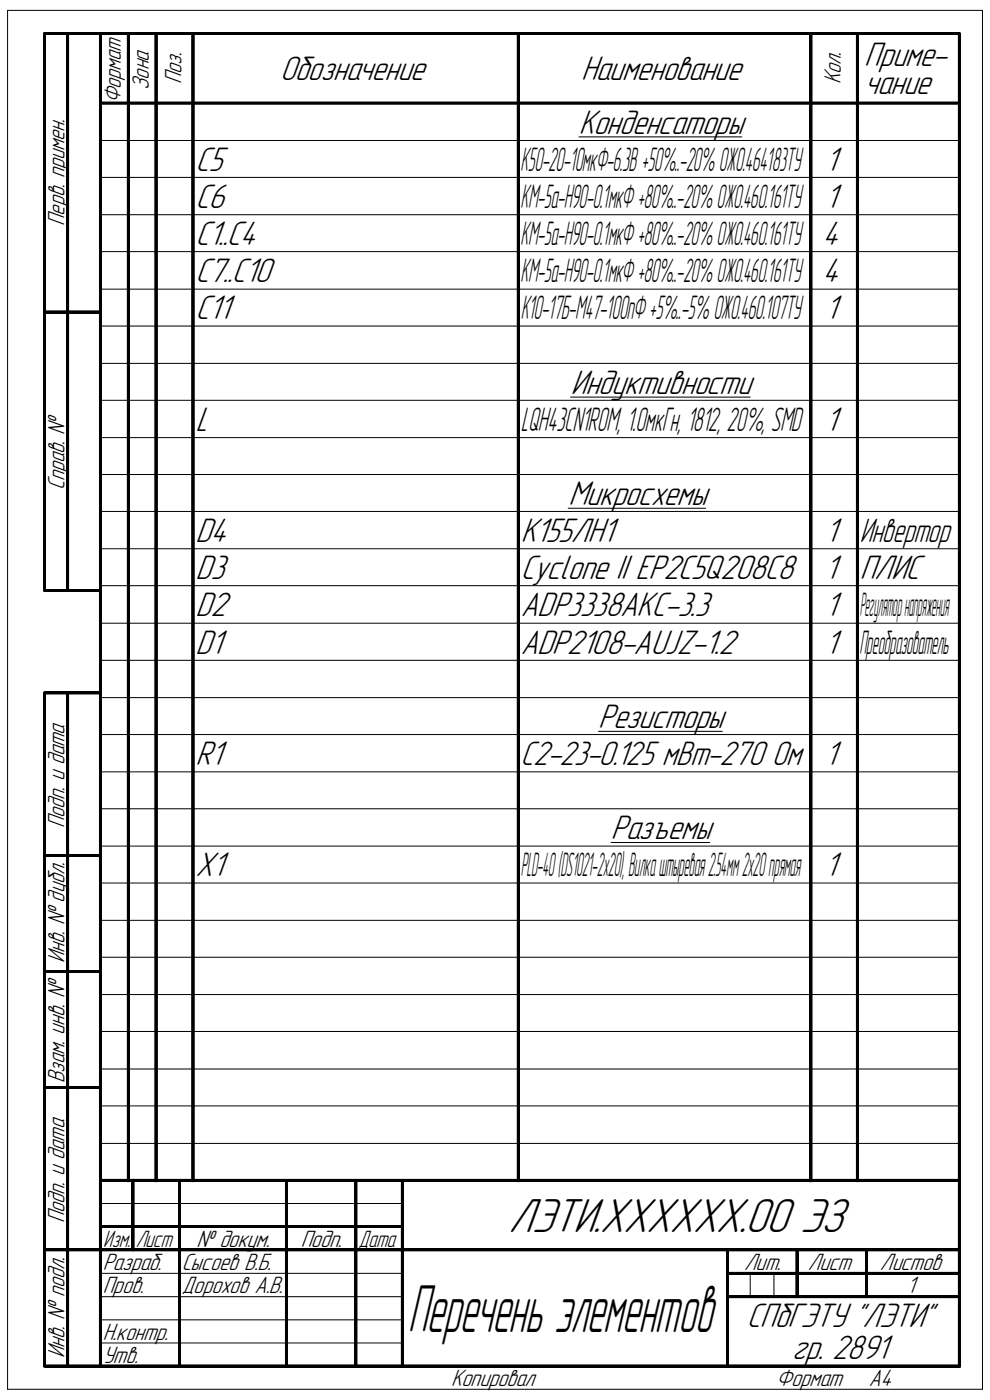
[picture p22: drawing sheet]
<svg xmlns="http://www.w3.org/2000/svg" width="210mm" height="297mm" viewBox="0 0 210 297" stroke-linecap="round" stroke-linejoin="round" font-family="sans-serif">
<defs><g id="words">
<text font-size="14.8" x="86.5" y="282.5">Перечень элементов</text>
<text font-size="10.8" x="107.9" y="261.3">ЛЭТИ.ХХХХХХ.00 ЭЗ</text>
<g font-size="7.7">
<text x="59.4" y="17">Обозначение</text>
<text x="123.3" y="17">Наименование</text>
<text x="183.3" y="14.1">Приме-</text>
<text x="183.3" y="19.9">чание</text>
<text x="122.8" y="28.3">Конденсаторы</text>
<text x="41.5" y="36.2">С5</text>
<text x="175" y="36.2">1</text>
<text x="41.5" y="44.1">С6</text>
<text x="175" y="44.1">1</text>
<text x="41.5" y="51.9">С1..С4</text>
<text x="174.5" y="51.9">4</text>
<text x="41.5" y="59.8">С7..С10</text>
<text x="174.5" y="59.8">4</text>
<text x="41.5" y="67.7">С11</text>
<text x="175" y="67.7">1</text>
<text x="121.1" y="83.5">Индуктивности</text>
<text x="41.5" y="91.4">L</text>
<text x="175" y="91.4">1</text>
<text x="120.6" y="107.2">Микросхемы</text>
<text x="41.5" y="115">D4</text>
<text x="110.4" y="115">К155ЛН1</text>
<text x="175" y="115">1</text>
<text x="41.5" y="122.9">D3</text>
<text x="110.4" y="122.9">Cyclone II EP2C5Q208C8</text>
<text x="175" y="122.9">1</text>
<text x="182.4" y="122.9">ПЛИС</text>
<text x="41.5" y="130.8">D2</text>
<text x="110.4" y="130.8">ADP3338AKC-3.3</text>
<text x="175" y="130.8">1</text>
<text x="41.5" y="138.6">D1</text>
<text x="110.4" y="138.6">ADP2108-AUJZ-1.2</text>
<text x="175" y="138.6">1</text>
<text x="126.9" y="154.4">Резисторы</text>
<text x="41.5" y="162.3">R1</text>
<text x="175" y="162.3">1</text>
<text x="129.6" y="178.1">Разъемы</text>
<text x="41.5" y="185.9">X1</text>
<text x="175" y="185.9">1</text>
<text x="158.4" y="281.5">СПбГЭТУ &quot;ЛЭТИ&quot;</text>
<text x="168" y="288.3">гр. 2891</text>
</g>
<text font-size="7.6" x="110.4" y="162.3">С2-23-0.125 мВт-270 Ом</text>
<text font-size="7.5" x="182.4" y="115">Инвертор</text>
<g font-size="7.4">
<text x="110.4" y="91.4">L</text>
<text x="112" y="91.4">QH43CN1ROM, 1.0мкГн, 1812, 20%, SMD</text>
</g>
<g font-size="7.3">
<text x="110.4" y="36.2">К</text>
<text x="112" y="36.2">50-20-10мкФ-6.3В+50%..-20%ОЖО.464183ТУ</text>
<text x="110.4" y="44.1">К</text>
<text x="112" y="44.1">М-5а-Н90-0.1мкФ+80%..-20%ОЖО.460.161ТУ</text>
<text x="110.4" y="51.9">К</text>
<text x="112" y="51.9">М-5а-Н90-0.1мкФ+80%..-20%ОЖО.460.161ТУ</text>
<text x="110.4" y="59.8">К</text>
<text x="112" y="59.8">М-5а-Н90-0.1мкФ+80%..-20%ОЖО.460.161ТУ</text>
<text x="110.4" y="67.7">К</text>
<text x="112" y="67.7">10-17Б-М47-100пФ+5%..-5%ОЖО.460.107ТУ</text>
<text x="182.4" y="130.8">Р</text>
<text x="183.4" y="130.8">егуляторнапряжения</text>
<text x="182.3" y="138.6">П</text>
<text x="183.7" y="138.6">реобразователь</text>
<text x="110.5" y="185.9">P</text>
<text x="111.7" y="185.9">LD-40(DS1021-2x20),Вилкаштыревая2.54мм2x20прямая</text>
</g>
<g font-size="5.3">
<text x="38.5" y="17.8" transform="rotate(-90 38.5 17.8)">Поз.</text>
<text x="178.3" y="17.9" transform="rotate(-90 178.3 17.9)">Кол.</text>
<text x="25.7" y="21.9" transform="rotate(-90 25.7 21.9)">Формат</text>
<text x="31.5" y="19.1" transform="rotate(-90 31.5 19.1)">Зона</text>
<text x="13.7" y="47.9" transform="rotate(-90 13.7 47.9)">Перв. примен.</text>
<text x="13.7" y="103.9" transform="rotate(-90 13.7 103.9)">Справ. №</text>
<text x="13.7" y="175.7" transform="rotate(-90 13.7 175.7)">Подп. и дата</text>
<text x="13.7" y="204.4" transform="rotate(-90 13.7 204.4)">Инв. № дубл.</text>
<text x="13.7" y="229.7" transform="rotate(-90 13.7 229.7)">Взам. инв. №</text>
<text x="13.7" y="259.5" transform="rotate(-90 13.7 259.5)">Подп. и дата</text>
<text x="21.8" y="269.4">Разраб.</text>
<text x="38.6" y="269.4">Сысоев В.Б.</text>
<text x="41.7" y="264.5">№ докум.</text>
<text x="63.8" y="264.5">Подп.</text>
<text x="157.9" y="269.4">Лит.</text>
<text x="171.4" y="269.4">Лист</text>
<text x="186.6" y="269.4">Листов</text>
<text x="21.8" y="274.3">Пров.</text>
<text x="38.6" y="274.3">Дорохов А.В.</text>
<text x="192.4" y="274.3">1</text>
<text x="21.8" y="284.2">Н.контр.</text>
<text x="13.7" y="288.1" transform="rotate(-90 13.7 288.1)">Инв. № подл.</text>
<text x="21.8" y="289.1">Утв.</text>
<text x="95.7" y="294">Копировал</text>
<text x="164.6" y="294">Формат</text>
<text x="184.3" y="294">A4</text>
</g>
<g font-size="5.2">
<text x="21.9" y="264.5">Изм.</text>
<text x="28.8" y="264.5">Лист</text>
<text x="76.1" y="264.5">Дата</text>
</g>
</g></defs>
<g fill="none" stroke="#000" stroke-width=".21">
<path d="M1.6 2.2v292.5zM1.6 2.2h206.8zM208.4 2.2v292.5zM21.3 29.8h182.2zM21.3 37.6h182.2zM122.8 29h34.6zM21.3 45.6h182.2zM21.3 53.4h182.2zM21.3 61.3h182.2zM21.3 69.2h182.2zM21.3 77.1h182.2zM21.3 84.9h182.2z"/>
<path d="M21.3 92.8h182.2zM121 84.2h38.1zM21.3 100.7h182.2zM21.3 108.5h182.2zM21.3 116.4h182.2zM120.5 107.8h29.2zM21.3 124.2h182.2zM21.3 132.2h182.2zM21.3 140.1h182.2zM21.3 148h182.2zM21.3 155.8h182.2zM127 155.2h26.2z"/>
<path d="M21.3 163.7h182.2zM21.3 171.6h182.2zM21.3 179.5h182.2zM129.6 178.7h20.9zM21.3 187.3h182.2zM21.3 195.2h182.2zM21.3 203.1h182.2zM21.3 211h182.2zM21.3 218.8h182.2zM21.3 226.8h182.2zM21.3 234.6h182.2zM21.3 255.3h64z"/>
<path d="M21.3 242.6h182.2zM21.3 280h64zM21.3 270.1h16.8zM21.3 275.1h16.8zM38.1 270.1h22.6zM38.1 275.1h22.6zM60.7 270.1h14.8zM60.7 275.1h14.8zM75.5 270.1h9.8zM75.5 275.1h9.8zM159.1 270.1v5zM164.2 270.1v5z"/>
<path d="M1.6 294.7h206.8zM21.3 284.9h64z"/>
</g>
<g fill="#000">
<path d="M21.1 6.9l182.4-.1 .3 .3-.3 .3h-182.2l-.3-.1zM21.3 6.8h182.2v.6h-182.2z"/>
<path d="M9.3 6.9l12-.1 .2 .3-.2 .3h-11.9l-.2-.1zM9.4 6.8h11.9v.6h-11.9z"/>
<path d="M203.3 6.9h.4l.1 .2v283.1h-.6zM203.2 7.1h.6v282.7h-.6z"/>
<path d="M21 21.7l.3-.1h182.2l.3 .2-.3 .3h-182.2l-.3-.1zM21.3 21.6h182.2v.5h-182.2z"/>
<path d="M9.2 66.1l.2-.2h11.9l.2 .3-.2 .3h-11.9l-.2-.1zM9.4 65.9h11.9v.6h-11.9z"/>
<path d="M9.3 6.9h.3l.1 .2v118.2l-.3 .3-.3-.3v-118.2zM9.1 7.1h.6v118.2h-.6z"/>
<path d="M14.2 6.9h.3l.1 .2v118.2l-.2 .3-.3-.3v-118.2zM14.1 7.1h.5v118.2h-.5z"/>
<path d="M9.2 125.1l.2-.1h11.9l.2 .3-.2 .3h-11.9l-.2-.2zM9.4 125h11.9v.6h-11.9z"/>
<path d="M9.2 146.8l.2-.1h11.9l.2 .3-.2 .3h-11.9l-.2-.2zM9.4 146.7h11.9v.6h-11.9z"/>
<path d="M9.3 181.2h12l.2 .3-.2 .3h-11.9l-.2-.2zM9.4 181.2h11.9v.6h-11.9z"/>
<path d="M9.3 205.9l12-.1 .2 .3-.2 .3h-11.9l-.2-.1zM9.4 205.8h11.9v.6h-11.9z"/>
<path d="M9.2 230.6l.2-.2h11.9l.2 .3-.2 .3h-11.9l-.2-.1zM9.4 230.4h11.9v.6h-11.9z"/>
<path d="M21 250.2l.3-.1h182.2l.3 .3-.3 .3h-182.2l-.3-.2zM21.3 250.1h182.2v.6h-182.2z"/>
<path d="M27 6.9h.4l.1 .2v243.7h-.6zM26.9 7.1h.6v243.3h-.6z"/>
<path d="M32.9 6.9h.4l.1 .2v243.7h-.6zM32.8 7.1h.6v243.3h-.6z"/>
<path d="M40.7 6.9h.4l.1 .2v243.7h-.6zM40.6 7.1h.6v243.3h-.6z"/>
<path d="M109.7 6.9h.4l.1 .2v243.7h-.6zM109.6 7.1h.6v243.3h-.6z"/>
<path d="M171.8 6.9h.4l.1 .2v243.7h-.6zM171.7 7.1h.6v243.3h-.6z"/>
<path d="M181.7 6.9h.4l.1 .2v243.7h-.6zM181.6 7.1h.6v243.3h-.6z"/>
<path d="M21.1 259.9h7.1l.3 .3-.3 .3h-6.9l-.3-.2zM21.3 259.9h6.9v.6h-6.9z"/>
<path d="M21 265l.3-.2h6.9l.3 .3-.3 .3h-6.9l-.3-.1zM21.3 264.8h6.9v.6h-6.9z"/>
<path d="M9.2 265l.2-.2h11.9l.2 .3-.2 .3h-11.9l-.2-.1zM9.4 264.8h11.9v.6h-11.9z"/>
<path d="M28 259.9h10.1l.3 .3-.3 .3h-9.9l-.3-.2zM28.2 259.9h9.9v.6h-9.9z"/>
<path d="M27.9 265l.3-.2 10 .1a.29 .29 0 0 1 .1 .3 .29 .29 0 0 1-.2 .2h-9.9l-.3-.1zM28.2 264.8h9.9v.6h-9.9z"/>
<path d="M27.9 250.2l.4-.1 .2 .3v14.7l-.3 .3-.3-.3zM27.9 250.4h.6v14.7h-.6z"/>
<path d="M37.9 259.9h22.8l.3 .3-.3 .3h-22.6l-.3-.2zM38.1 259.9h22.6v.6h-22.6z"/>
<path d="M37.8 265l.3-.2h22.6l.3 .3-.3 .3h-22.6l-.3-.1zM38.1 264.8h22.6v.6h-22.6z"/>
<path d="M37.8 250.2l.3-.1 .3 .3v24.7l-.3 .3-.3-.3zM37.8 250.4h.6v24.7h-.6z"/>
<path d="M60.6 259.9h14.9l.3 .3-.3 .3h-14.8l-.2-.2zM60.7 259.9h14.8v.6h-14.8z"/>
<path d="M60.5 265l.2-.2h14.8l.3 .3-.3 .3h-14.8l-.2-.1zM60.7 264.8h14.8v.6h-14.8z"/>
<path d="M60.5 250.2l.4-.1 .1 .3v24.7l-.3 .3-.2-.3zM60.5 250.4h.5v24.7h-.5z"/>
<path d="M75.3 259.9h10l.3 .3-.3 .3h-9.8l-.3-.2zM75.5 259.9h9.8v.6h-9.8z"/>
<path d="M75.2 265l.3-.2h9.8l.3 .3-.3 .3h-9.8l-.3-.1zM75.5 264.8h9.8v.6h-9.8z"/>
<path d="M75.2 250.2l.4-.1 .2 .3v24.7l-.3 .3-.3-.3zM75.2 250.4h.6v24.7h-.6z"/>
<path d="M85.1 265l.2-.2h118.2l.3 .3-.3 .3h-118.2l-.2-.1zM85.3 264.8h118.2v.6h-118.2z"/>
<path d="M154 270l.3-.2h14.8l.3 .3-.3 .3h-14.8l-.3-.1zM154.3 269.8h14.8v.6h-14.8z"/>
<path d="M154 274.9l.3-.1h4.8l.3 .3-.3 .3h-4.8l-.3-.2zM154.3 274.8h4.8v.6h-4.8z"/>
<path d="M158.9 274.9l.2-.1h5.1l.3 .3-.3 .3h-5.1l-.2-.2zM159.1 274.8h5.1v.6h-5.1z"/>
<path d="M163.9 274.9l.3-.1h4.9l.3 .3-.3 .3h-4.9l-.3-.2zM164.2 274.8h4.9v.6h-4.9z"/>
<path d="M168.9 269.9l34.6-.1 .3 .3-.3 .3h-34.4l-.3-.1zM169.1 269.8h34.4v.6h-34.4z"/>
<path d="M168.9 274.8h14.9l.3 .3-.3 .3h-14.7l-.3-.2zM169.1 274.8h14.7v.6h-14.7z"/>
<path d="M168.9 264.9h.3l.2 .2v10l-.3 .3-.3-.3v-10zM168.8 265.1h.6v10h-.6z"/>
<path d="M183.6 274.9l.2-.1h19.7l.3 .3-.3 .3h-19.7l-.2-.2zM183.8 274.8h19.7v.6h-19.7z"/>
<path d="M183.6 265l.4-.1 .1 .2v10l-.3 .3-.3-.3zM183.5 265.1h.6v10h-.6z"/>
<path d="M9.2 146.8l.4-.1 .1 .3v142.8l-.3 .3-.3-.3zM9.1 147h.6v142.8h-.6z"/>
<path d="M14.1 146.8l.4-.1 .1 .3v142.8l-.2 .3-.3-.3zM14.1 147h.5v142.8h-.5z"/>
<path d="M9.2 289.7l.2-.2h11.9l.2 .3-.2 .3h-11.9l-.2-.1zM9.4 289.5h11.9v.6h-11.9z"/>
<path d="M21.1 6.9h.4v.2v283.1h-.5zM21 7.1h.5v282.7h-.5z"/>
<path d="M21 250.2l.3-.1 .2 .3v39.4l-.2 .3-.3-.3zM21 250.4h.5v39.4h-.5z"/>
<path d="M37.9 274.8h.3l.2 .3v14.7l-.3 .3-.3-.3v-14.7zM37.8 275.1h.6v14.7h-.6z"/>
<path d="M60.6 274.8h.3l.1 .3v14.7l-.3 .3-.2-.3v-14.7zM60.5 275.1h.5v14.7h-.5z"/>
<path d="M75.2 274.9l.4-.1 .2 .3v14.7l-.3 .3-.3-.3zM75.2 275.1h.6v14.7h-.6z"/>
<path d="M85.1 250.2l.4-.1 .1 .3v39.4l-.3 .3-.3-.3zM85 250.4h.6v39.4h-.6z"/>
<path d="M154 265l.5-.1 .1 .2v24.7l-.3 .3-.3-.3zM154 265.1h.6v24.7h-.6z"/>
<path d="M21 289.7l.3-.2h182.2l.3 .3-.3 .3h-182.2l-.3-.1zM21.3 289.5h182.2v.6h-182.2z"/>
</g>
<use href="#words"/>
</svg>
